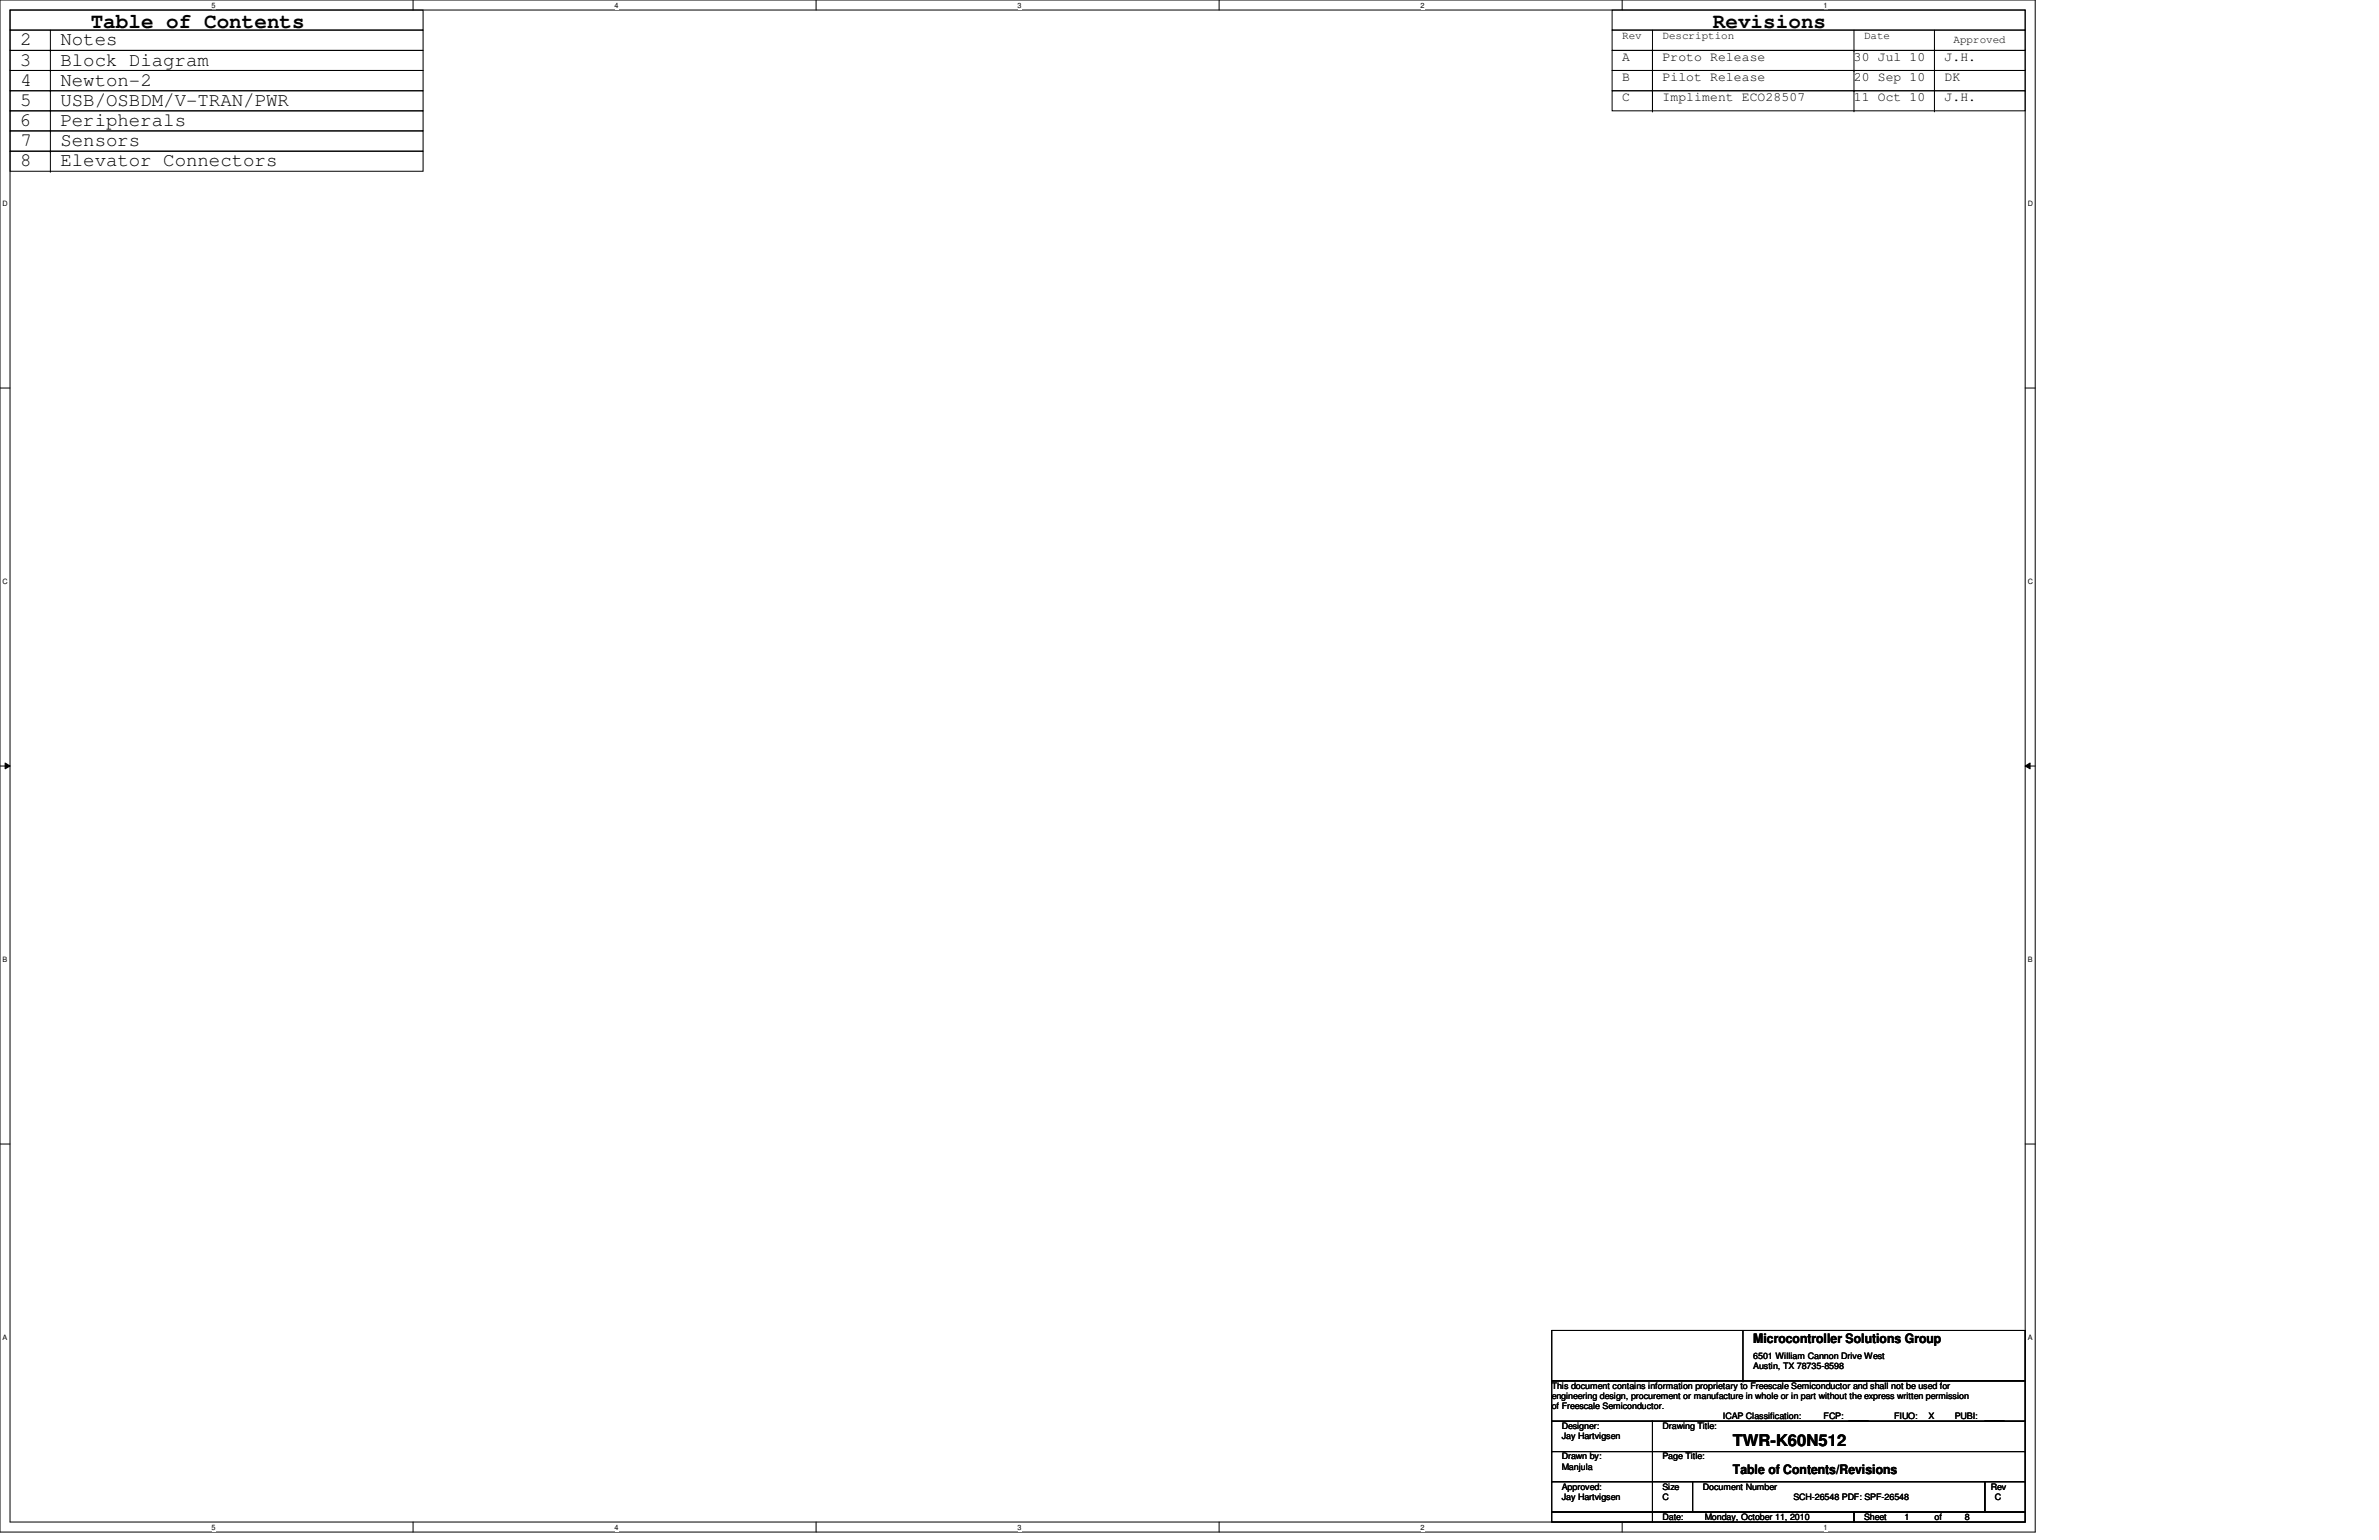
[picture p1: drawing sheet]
<svg xmlns="http://www.w3.org/2000/svg" width="432mm" height="279mm" viewBox="0 0 432 279" stroke-linecap="round" stroke-linejoin="round" font-family="sans-serif">
<defs><g id="words">
<g font-size="3.8">
<text x="16.5" y="5">Table of Contents</text>
<text x="310.9" y="5">Revisions</text>
</g>
<g font-size="3.5">
<text x="3.6" y="8.2">2</text>
<text x="3.6" y="11.9">3</text>
<text x="11" y="8.2">Notes</text>
<text x="11" y="11.9">Block Diagram</text>
<text x="3.6" y="15.5">4</text>
<text x="11" y="15.5">Newton-2</text>
<text x="3.6" y="19.2">5</text>
<text x="3.6" y="22.9">6</text>
<text x="11" y="19.2">USB/OSBDM/V-TRAN/PWR</text>
<text x="11" y="22.9">Peripherals</text>
<text x="3.6" y="26.5">7</text>
<text x="11" y="26.5">Sensors</text>
<text x="3.6" y="30.2">8</text>
<text x="11" y="30.2">Elevator Connectors</text>
</g>
<text font-size="2.9" x="314.5" y="262.4">TWR-K60N512</text>
<g font-size="2.4">
<text x="294.4" y="11">A</text>
<text x="301.8" y="11">Proto Release</text>
<text x="336.5" y="11">30 Jul 10</text>
<text x="352.9" y="11">J.H.</text>
<text x="294.4" y="14.7">B</text>
<text x="301.8" y="14.7">Pilot Release</text>
<text x="336.5" y="14.7">20 Sep 10</text>
<text x="352.9" y="14.7">DK</text>
<text x="294.4" y="18.4">C</text>
<text x="301.8" y="18.4">Impliment ECO28507</text>
<text x="336.5" y="18.4">11 Oct 10</text>
<text x="352.9" y="18.4">J.H.</text>
<text x="318.2" y="243.6">Microcontroller Solutions Group</text>
<text x="314.5" y="267.4">Table of Contents/Revisions</text>
</g>
<g font-size="2">
<text x="294.4" y="7">Rev</text>
<text x="301.8" y="7">Description</text>
<text x="338.3" y="7">Date</text>
<text x="354.6" y="7.8">Approved</text>
</g>
<g font-size="1.6">
<text x="281.6" y="252">This document contains information proprietary to Freescale Semiconductor and shall not be used for</text>
<text x="318.2" y="246.5">6501 William Cannon Drive West</text>
<text x="318.2" y="248.4">Austin, TX 78735-8598</text>
<text x="281.6" y="253.8">engineering design, procurement or manufacture in whole or in part without the express written permission</text>
<text x="281.6" y="255.7">of Freescale Semiconductor.</text>
<text x="312.7" y="257.5">ICAP Classification:</text>
<text x="331" y="257.5">FCP: ____</text>
<text x="343.8" y="257.5">FIUO:</text>
<text x="350" y="257.5">X</text>
<text x="354.8" y="257.5">PUBI:</text>
<text x="360.3" y="257.5">____</text>
<text x="283.5" y="259.3">Designer:</text>
<text x="283.5" y="261.1">Jay Hartvigsen</text>
<text x="301.8" y="259.3">Drawing Title:</text>
<text x="283.5" y="264.8">Drawn by:</text>
<text x="283.5" y="266.6">Manjula</text>
<text x="301.8" y="264.8">Page Title:</text>
<text x="283.5" y="270.3">Approved:</text>
<text x="283.5" y="272.1">Jay Hartvigsen</text>
<text x="301.8" y="270.3">Size</text>
<text x="301.8" y="275.8">Date:</text>
<text x="301.8" y="272.1">C</text>
<text x="309.1" y="270.3">Document Number</text>
<text x="309.4" y="275.8">Monday, October 11, 2010</text>
<text x="325.5" y="272.1">SCH-26548 PDF: SPF-26548</text>
<text x="338.3" y="275.8">Sheet</text>
<text x="345.7" y="275.8">1</text>
<text x="351.1" y="275.8">of</text>
<text x="356.6" y="275.8">8</text>
<text x="361.4" y="270.3">Rev</text>
<text x="362.1" y="272.1">C</text>
</g>
<g font-size="1.3">
<text x="38.4" y="1.4">5</text>
<text x="111.5" y="1.4">4</text>
<text x="184.7" y="1.4">3</text>
<text x="257.9" y="1.4">2</text>
<text x="331" y="1.4">1</text>
<text x=".5" y="37.3">D</text>
<text x="368" y="37.3">D</text>
<text x=".5" y="105.9">C</text>
<text x="368" y="105.9">C</text>
<text x=".5" y="174.5">B</text>
<text x="368" y="174.5">B</text>
<text x=".5" y="243">A</text>
<text x="368" y="243">A</text>
<text x="38.4" y="277.5">5</text>
<text x="111.5" y="277.5">4</text>
<text x="184.7" y="277.5">3</text>
<text x="257.9" y="277.5">2</text>
<text x="331" y="277.5">1</text>
</g>
</g></defs>
<path d="M0 0h369.4v278h-369.4zM1.8 1.8h365.8v274.3h-365.8z" fill="none" stroke="#000" stroke-width=".18"/>
<g fill="#fff">
<path d="M38.4 .2h.7v1.5h-.7z"/>
<path d="M38.4 276.4h.7v1.4h-.7z"/>
</g>
<path d="M75 0v1.8M75 276.1v1.9" fill="none" stroke="#000" stroke-width=".18"/>
<g fill="#fff">
<path d="M111.5 .2h.8v1.5h-.8z"/>
<path d="M111.5 276.4h.8v1.4h-.8z"/>
</g>
<path d="M148.1 0v1.8M148.1 276.1v1.9" fill="none" stroke="#000" stroke-width=".18"/>
<g fill="#fff">
<path d="M184.7 .2h.7v1.5h-.7z"/>
<path d="M184.7 276.4h.7v1.4h-.7z"/>
</g>
<path d="M221.3 0v1.8M221.3 276.1v1.9" fill="none" stroke="#000" stroke-width=".18"/>
<g fill="#fff">
<path d="M257.9 .2h.7v1.5h-.7z"/>
<path d="M257.9 276.4h.7v1.4h-.7z"/>
</g>
<path d="M294.4 0v1.8M294.4 276.1v1.9" fill="none" stroke="#000" stroke-width=".18"/>
<g fill="#fff">
<path d="M331 .2h.7v1.5h-.7z"/>
<path d="M331 276.4h.7v1.4h-.7z"/>
<path d="M.5 36.1h.9v1.5h-.9z"/>
<path d="M368 36.1h1v1.5h-1z"/>
<path d="M.5 104.7h.9v1.5h-.9z"/>
<path d="M368 104.7h1v1.5h-1z"/>
</g>
<path d="M0 70.4h1.8M367.6 70.4h1.8" fill="none" stroke="#000" stroke-width=".18"/>
<g fill="#fff">
<path d="M.5 173.3h.8v1.5h-.8z"/>
<path d="M368 173.3h.9v1.5h-.9z"/>
</g>
<path d="M0 139h1.8M.9 138.4l.9 .6-.9 .5zM367.6 139l.9-.6v1.1zM367.6 139h1.8" fill="none" stroke="#000" stroke-width=".18"/>
<path d="M.9 138.4l.9 .6-.9 .5zM367.6 139l.9-.6v1.1z" fill="#000"/>
<g fill="#fff">
<path d="M.5 241.9h.8v1.4h-.8z"/>
<path d="M368 241.9h.9v1.4h-.9z"/>
</g>
<g fill="none" stroke="#000" stroke-width=".18">
<path d="M1.8 1.8h75v3.7h-75zM1.8 5.5h75v3.6h-75zM1.8 9.1h75v3.7h-75zM1.8 12.8h75v3.7h-75zM1.8 16.5h75v3.6h-75zM9.1 9.1h.1M9.1 12.8h.1M9.1 16.5h.1M9.1 5.5v25.6M292.6 1.8h75v3.7h-75zM292.6 5.5h75v3.6h-75zM292.6 9.1h75v3.7h-75z"/>
<path d="M292.6 12.8h75v3.7h-75zM292.6 16.5h75v3.6h-75zM299.9 9.1h.1M299.9 12.8h.1M299.9 16.5h.1M299.9 5.5v14.6M336.5 9.1h.1M336.5 12.8h.1M336.5 16.5h.1M336.5 5.5v14.6M351.1 9.1h.1M351.1 12.8h.1"/>
<path d="M351.1 16.5h.1M351.1 5.5v14.6M1.8 23.7h75v3.7h-75zM1.8 27.4h75v3.7h-75zM1.8 20.1h75v3.6h-75zM9.1 20.1h.1M9.1 27.4h.1M9.1 31.1h.1M9.1 23.7h.1M299.9 20.1h.1M336.5 20.1h.1M351.1 20.1h.1"/>
<path d="M0 207.6h1.8M367.6 207.6h1.8M281.6 257.9h18.3v5.5h-18.3zM281.6 250.5h86v7.4h-86zM281.6 241.4h86v9.1h-86zM299.9 257.9h67.7v5.5h-67.7zM316.4 250.5h.1M316.4 241.4v9.1M281.6 263.4h18.3v5.4h-18.3zM281.6 268.8h18.3v5.5h-18.3zM281.6 274.3h18.3v1.8h-18.3zM299.9 263.4h67.7v5.4h-67.7z"/>
<path d="M299.9 268.8h7.3v5.5h-7.3zM299.9 274.3h36.6v1.8h-36.6zM307.2 268.8h53.1v5.5h-53.1zM336.5 274.3h31.1v1.8h-31.1zM360.3 268.8h7.3v5.5h-7.3z"/>
</g>
<use href="#words"/>
</svg>
